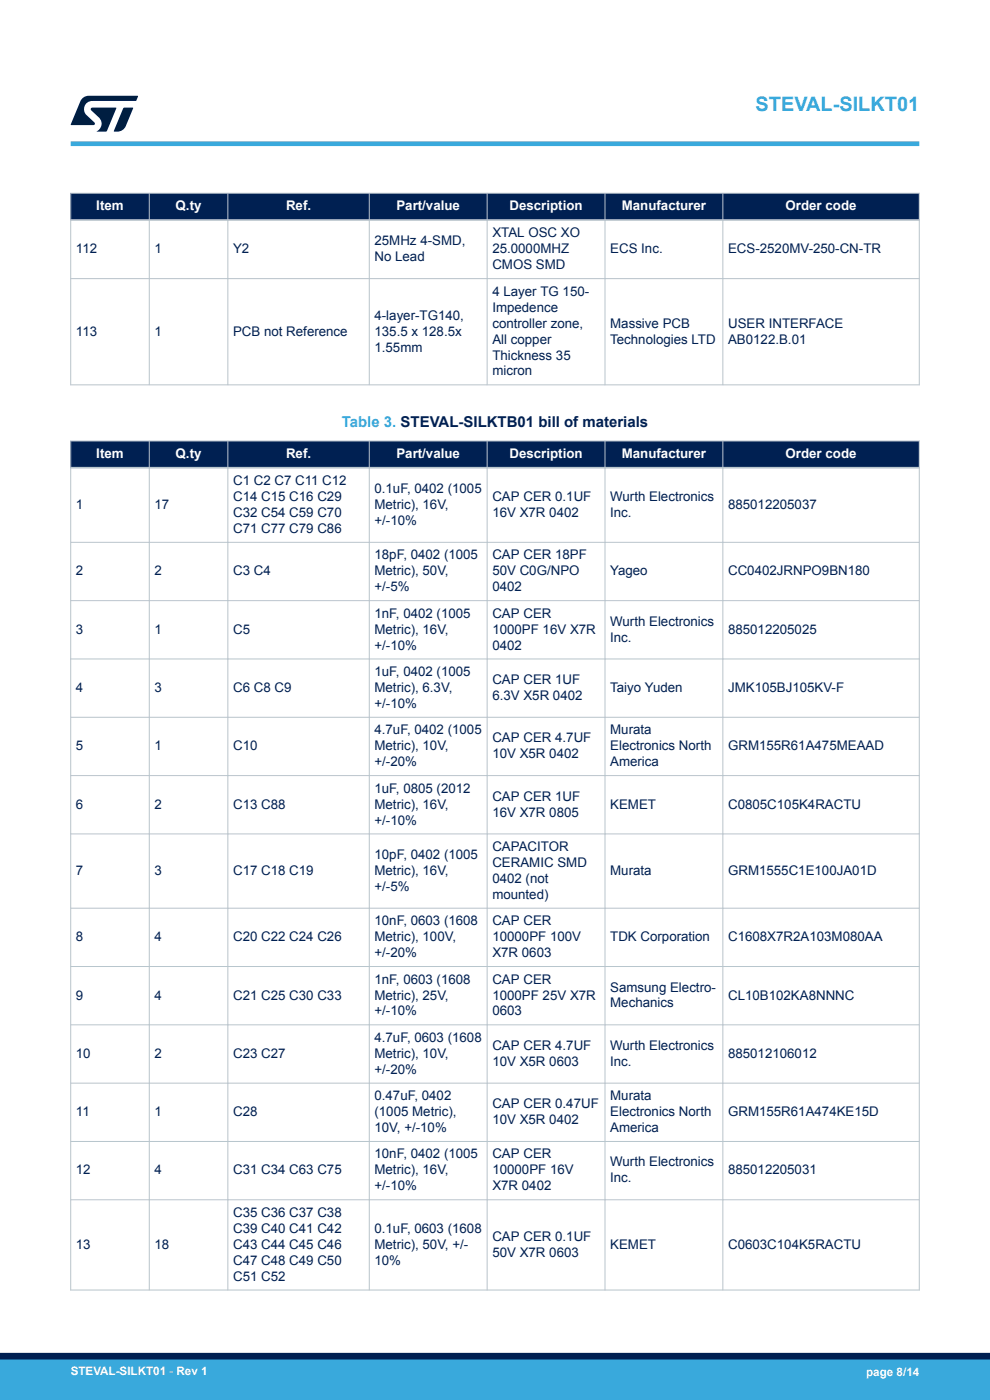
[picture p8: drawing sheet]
<svg xmlns="http://www.w3.org/2000/svg" width="210mm" height="297mm" viewBox="0 0 210 297" stroke-linecap="round" stroke-linejoin="round" font-family="sans-serif">
<defs><g id="words">
<text font-size="4.2" fill="#39a9dc" x="160.3" y="23.5">STEVAL-SILKT01</text>
<text font-size="3.2" fill="#39a9dc" x="72.5" y="90.6">Table 3. STEVAL-SILKTB01 bill of materials</text>
<g font-size="2.8" fill="#fff">
<text x="20.4" y="44.6">Item</text>
<text x="37.3" y="44.6">Q.ty</text>
<text x="60.7" y="44.6">Ref.</text>
<text x="84.1" y="44.6">Part/value</text>
<text x="108.1" y="44.6">Description</text>
<text x="131.9" y="44.6">Manufacturer</text>
<text x="166.6" y="44.6">Order code</text>
<text x="20.4" y="97.2">Item</text>
<text x="37.3" y="97.2">Q.ty</text>
<text x="60.7" y="97.2">Ref.</text>
<text x="84.1" y="97.2">Part/value</text>
<text x="108.1" y="97.2">Description</text>
<text x="131.9" y="97.2">Manufacturer</text>
<text x="166.6" y="97.2">Order code</text>
</g>
<g font-size="2.8" fill="#002052">
<text x="16.1" y="53.7">112</text>
<text x="32.8" y="53.7">1</text>
<text x="49.4" y="53.7">Y2</text>
<text x="79.4" y="52">25MHz 4-SMD,</text>
<text x="104.4" y="50.4">XTAL OSC XO</text>
<text x="104.4" y="53.7">25.0000MHZ</text>
<text x="129.4" y="53.7">ECS Inc.</text>
<text x="154.4" y="53.7">ECS-2520MV-250-CN-TR</text>
<text x="79.4" y="55.4">No Lead</text>
<text x="104.4" y="57.1">CMOS SMD</text>
<text x="104.4" y="62.7">4 Layer TG 150-</text>
<text x="16.1" y="71.2">113</text>
<text x="32.8" y="71.2">1</text>
<text x="49.4" y="71.2">PCB not Reference</text>
<text x="79.4" y="67.8">4-layer-TG140,</text>
<text x="79.4" y="71.2">135.5 x 128.5x</text>
<text x="104.4" y="66.1">Impedence</text>
<text x="104.4" y="69.5">controller zone,</text>
<text x="129.4" y="69.5">Massive PCB</text>
<text x="154.4" y="69.5">USER INTERFACE</text>
<text x="79.4" y="74.6">1.55mm</text>
<text x="104.4" y="72.9">All copper</text>
<text x="104.4" y="76.3">Thickness 35</text>
<text x="129.4" y="72.9">Technologies LTD</text>
<text x="154.4" y="72.9">AB0122.B.01</text>
<text x="104.4" y="79.7">micron</text>
<text x="16.1" y="108">1</text>
<text x="32.8" y="108">17</text>
<text x="49.4" y="102.9">C1 C2 C7 C11 C12</text>
<text x="49.4" y="106.3">C14 C15 C16 C29</text>
<text x="79.4" y="104.6">0.1uF, 0402 (1005</text>
<text x="79.4" y="108">Metric), 16V,</text>
<text x="104.4" y="106.3">CAP CER 0.1UF</text>
<text x="129.4" y="106.3">Wurth Electronics</text>
<text x="154.4" y="108">885012205037</text>
<text x="49.4" y="109.7">C32 C54 C59 C70</text>
<text x="49.4" y="113.1">C71 C77 C79 C86</text>
<text x="79.4" y="111.4">+/-10%</text>
<text x="104.4" y="109.7">16V X7R 0402</text>
<text x="129.4" y="109.7">Inc.</text>
<text x="79.4" y="118.7">18pF, 0402 (1005</text>
<text x="104.4" y="118.7">CAP CER 18PF</text>
<text x="16.1" y="122">2</text>
<text x="32.8" y="122">2</text>
<text x="49.4" y="122">C3 C4</text>
<text x="79.4" y="122">Metric), 50V,</text>
<text x="79.4" y="125.4">+/-5%</text>
<text x="104.4" y="122">50V C0G/NPO</text>
<text x="104.4" y="125.4">0402</text>
<text x="129.4" y="122">Yageo</text>
<text x="154.4" y="122">CC0402JRNPO9BN180</text>
<text x="79.4" y="131">1nF, 0402 (1005</text>
<text x="104.4" y="131">CAP CER</text>
<text x="16.1" y="134.4">3</text>
<text x="32.8" y="134.4">1</text>
<text x="49.4" y="134.4">C5</text>
<text x="79.4" y="134.4">Metric), 16V,</text>
<text x="79.4" y="137.8">+/-10%</text>
<text x="104.4" y="134.4">1000PF 16V X7R</text>
<text x="104.4" y="137.8">0402</text>
<text x="129.4" y="132.7">Wurth Electronics</text>
<text x="129.4" y="136.1">Inc.</text>
<text x="154.4" y="134.4">885012205025</text>
<text x="79.4" y="143.4">1uF, 0402 (1005</text>
<text x="16.1" y="146.8">4</text>
<text x="32.8" y="146.8">3</text>
<text x="49.4" y="146.8">C6 C8 C9</text>
<text x="79.4" y="146.8">Metric), 6.3V,</text>
<text x="104.4" y="145.1">CAP CER 1UF</text>
<text x="104.4" y="148.5">6.3V X5R 0402</text>
<text x="129.4" y="146.8">Taiyo Yuden</text>
<text x="154.4" y="146.8">JMK105BJ105KV-F</text>
<text x="79.4" y="150.2">+/-10%</text>
<text x="79.4" y="155.8">4.7uF, 0402 (1005</text>
<text x="129.4" y="155.8">Murata</text>
<text x="16.1" y="159.2">5</text>
<text x="32.8" y="159.2">1</text>
<text x="49.4" y="159.2">C10</text>
<text x="79.4" y="159.2">Metric), 10V,</text>
<text x="104.4" y="157.5">CAP CER 4.7UF</text>
<text x="104.4" y="160.9">10V X5R 0402</text>
<text x="129.4" y="159.2">Electronics North</text>
<text x="154.4" y="159.2">GRM155R61A475MEAAD</text>
<text x="79.4" y="162.6">+/-20%</text>
<text x="129.4" y="162.6">America</text>
<text x="16.1" y="171.5">6</text>
<text x="32.8" y="171.5">2</text>
<text x="49.4" y="171.5">C13 C88</text>
<text x="79.4" y="168.1">1uF, 0805 (2012</text>
<text x="79.4" y="171.5">Metric), 16V,</text>
<text x="104.4" y="169.8">CAP CER 1UF</text>
<text x="104.4" y="173.2">16V X7R 0805</text>
<text x="129.4" y="171.5">KEMET</text>
<text x="154.4" y="171.5">C0805C105K4RACTU</text>
<text x="79.4" y="174.9">+/-10%</text>
<text x="16.1" y="185.6">7</text>
<text x="32.8" y="185.6">3</text>
<text x="49.4" y="185.6">C17 C18 C19</text>
<text x="79.4" y="182.2">10pF, 0402 (1005</text>
<text x="79.4" y="185.6">Metric), 16V,</text>
<text x="104.4" y="180.5">CAPACITOR</text>
<text x="104.4" y="183.9">CERAMIC SMD</text>
<text x="129.4" y="185.6">Murata</text>
<text x="154.4" y="185.6">GRM1555C1E100JA01D</text>
<text x="79.4" y="189">+/-5%</text>
<text x="104.4" y="187.3">0402 (not</text>
<text x="104.4" y="190.7">mounted)</text>
<text x="79.4" y="196.3">10nF, 0603 (1608</text>
<text x="104.4" y="196.3">CAP CER</text>
<text x="16.1" y="199.7">8</text>
<text x="32.8" y="199.7">4</text>
<text x="49.4" y="199.7">C20 C22 C24 C26</text>
<text x="79.4" y="199.7">Metric), 100V,</text>
<text x="79.4" y="203.1">+/-20%</text>
<text x="104.4" y="199.7">10000PF 100V</text>
<text x="104.4" y="203.1">X7R 0603</text>
<text x="129.4" y="199.7">TDK Corporation</text>
<text x="154.4" y="199.7">C1608X7R2A103M080AA</text>
<text x="79.4" y="208.7">1nF, 0603 (1608</text>
<text x="104.4" y="208.7">CAP CER</text>
<text x="16.1" y="212">9</text>
<text x="32.8" y="212">4</text>
<text x="49.4" y="212">C21 C25 C30 C33</text>
<text x="79.4" y="212">Metric), 25V,</text>
<text x="79.4" y="215.4">+/-10%</text>
<text x="104.4" y="212">1000PF 25V X7R</text>
<text x="104.4" y="215.4">0603</text>
<text x="129.4" y="210.3">Samsung Electro-</text>
<text x="129.4" y="213.7">Mechanics</text>
<text x="154.4" y="212">CL10B102KA8NNNC</text>
<text x="79.4" y="221">4.7uF, 0603 (1608</text>
<text x="16.1" y="224.4">10</text>
<text x="32.8" y="224.4">2</text>
<text x="49.4" y="224.4">C23 C27</text>
<text x="79.4" y="224.4">Metric), 10V,</text>
<text x="79.4" y="227.8">+/-20%</text>
<text x="104.4" y="222.7">CAP CER 4.7UF</text>
<text x="104.4" y="226.1">10V X5R 0603</text>
<text x="129.4" y="222.7">Wurth Electronics</text>
<text x="129.4" y="226.1">Inc.</text>
<text x="154.4" y="224.4">885012106012</text>
<text x="79.4" y="233.4">0.47uF, 0402</text>
<text x="129.4" y="233.4">Murata</text>
<text x="16.1" y="236.8">11</text>
<text x="32.8" y="236.8">1</text>
<text x="49.4" y="236.8">C28</text>
<text x="79.4" y="236.8">(1005 Metric),</text>
<text x="104.4" y="235.1">CAP CER 0.47UF</text>
<text x="104.4" y="238.5">10V X5R 0402</text>
<text x="129.4" y="236.8">Electronics North</text>
<text x="154.4" y="236.8">GRM155R61A474KE15D</text>
<text x="79.4" y="240.2">10V, +/-10%</text>
<text x="79.4" y="245.8">10nF, 0402 (1005</text>
<text x="104.4" y="245.8">CAP CER</text>
<text x="129.4" y="240.2">America</text>
<text x="16.1" y="249.2">12</text>
<text x="32.8" y="249.2">4</text>
<text x="49.4" y="249.2">C31 C34 C63 C75</text>
<text x="79.4" y="249.2">Metric), 16V,</text>
<text x="104.4" y="249.2">10000PF 16V</text>
<text x="129.4" y="247.5">Wurth Electronics</text>
<text x="129.4" y="250.8">Inc.</text>
<text x="154.4" y="249.2">885012205031</text>
<text x="79.4" y="252.5">+/-10%</text>
<text x="104.4" y="252.5">X7R 0402</text>
<text x="49.4" y="258.1">C35 C36 C37 C38</text>
<text x="49.4" y="261.5">C39 C40 C41 C42</text>
<text x="79.4" y="261.5">0.1uF, 0603 (1608</text>
<text x="104.4" y="263.2">CAP CER 0.1UF</text>
<text x="16.1" y="264.9">13</text>
<text x="32.8" y="264.9">18</text>
<text x="49.4" y="264.9">C43 C44 C45 C46</text>
<text x="49.4" y="268.3">C47 C48 C49 C50</text>
<text x="79.4" y="264.9">Metric), 50V, +/-</text>
<text x="79.4" y="268.3">10%</text>
<text x="104.4" y="266.6">50V X7R 0603</text>
<text x="129.4" y="264.9">KEMET</text>
<text x="154.4" y="264.9">C0603C104K5RACTU</text>
<text x="49.4" y="271.7">C51 C52</text>
</g>
<g font-size="2.5" fill="#fff">
<text x="15" y="291.6">STEVAL-SILKT01 - Rev 1</text>
<text x="183.7" y="291.9">page 8/14</text>
</g>
</g></defs>
<g fill="#002052">
<path d="M15 41h180v5.7h-180z" fill-rule="evenodd"/>
<path d="M15 41h180v5.7h-180z" fill-rule="evenodd"/>
</g>
<path d="M14.9 41h180.2M14.9 59.1h180.2M15 40.9v40.8M31.7 40.9v40.8M48.3 40.9v40.8M78.3 40.9v40.8M103.3 40.9v40.8M128.3 40.9v40.8M153.3 40.9v40.8M195 40.9v40.8M14.9 81.6h180.2" fill="none" stroke="#b9c4ca" stroke-width=".21"/>
<path d="M14.9 46.7h180.2" fill="none" stroke="#b9c4ca" stroke-width=".35"/>
<g fill="#002052">
<path d="M15 93.6h180v5.6h-180z" fill-rule="evenodd"/>
<path d="M15 93.6h180v5.6h-180z" fill-rule="evenodd"/>
</g>
<g fill="none" stroke="#b9c4ca" stroke-width=".21">
<path d="M14.9 93.6h180.2M15 93.4v180.4M31.7 93.4v180.4M48.3 93.4v180.4M78.3 93.4v180.4M103.3 93.4v180.4M128.3 93.4v180.4M153.3 93.4v180.4M195 93.4v180.4M14.9 115.1h180.2M14.9 127.4h180.2M14.9 139.8h180.2"/>
<path d="M14.9 152.2h180.2M14.9 164.5h180.2M14.9 176.9h180.2M14.9 192.7h180.2M14.9 205h180.2M14.9 217.4h180.2M14.9 229.8h180.2M14.9 242.2h180.2M14.9 254.5h180.2M14.9 273.7h180.2"/>
</g>
<path d="M14.9 99.2h180.2" fill="none" stroke="#b9c4ca" stroke-width=".35"/>
<path d="M15 30.5h180" fill="none" stroke="#39a9dc" stroke-width="1"/>
<g fill="#001e41">
<path d="M17.6 20.8l1.2-.5 10.5 .1-.5 1h-9.2a1.74 1.74 0 0 0-1.6 1 1.74 1.74 0 0 0 .3 2l1.7 1.6 .1 .2-.1 .3h-5l2.1-5z"/>
<path d="M26.2 22.9h2.1l-1.6 3.9a1.92 1.92 0 0 1-1.8 1.1h-.7l-.1-.1z"/>
<path d="M19.4 22.9l5.2-.1 .1 .1-2.1 5h-2.1a1.85 1.85 0 0 0 .5-2.9l-1.6-1.6-.2-.2z"/>
</g>
<g fill="#39a9dc">
<path d="M0 288.4h210v8.6h-210z" fill-rule="evenodd"/>
<path d="M-.1 288.4h210.2v4.4h-210.2z" fill-rule="evenodd"/>
</g>
<path d="M0 287.7h210" fill="none" stroke="#002052" stroke-width="1.4"/>
<use href="#words"/>
</svg>
